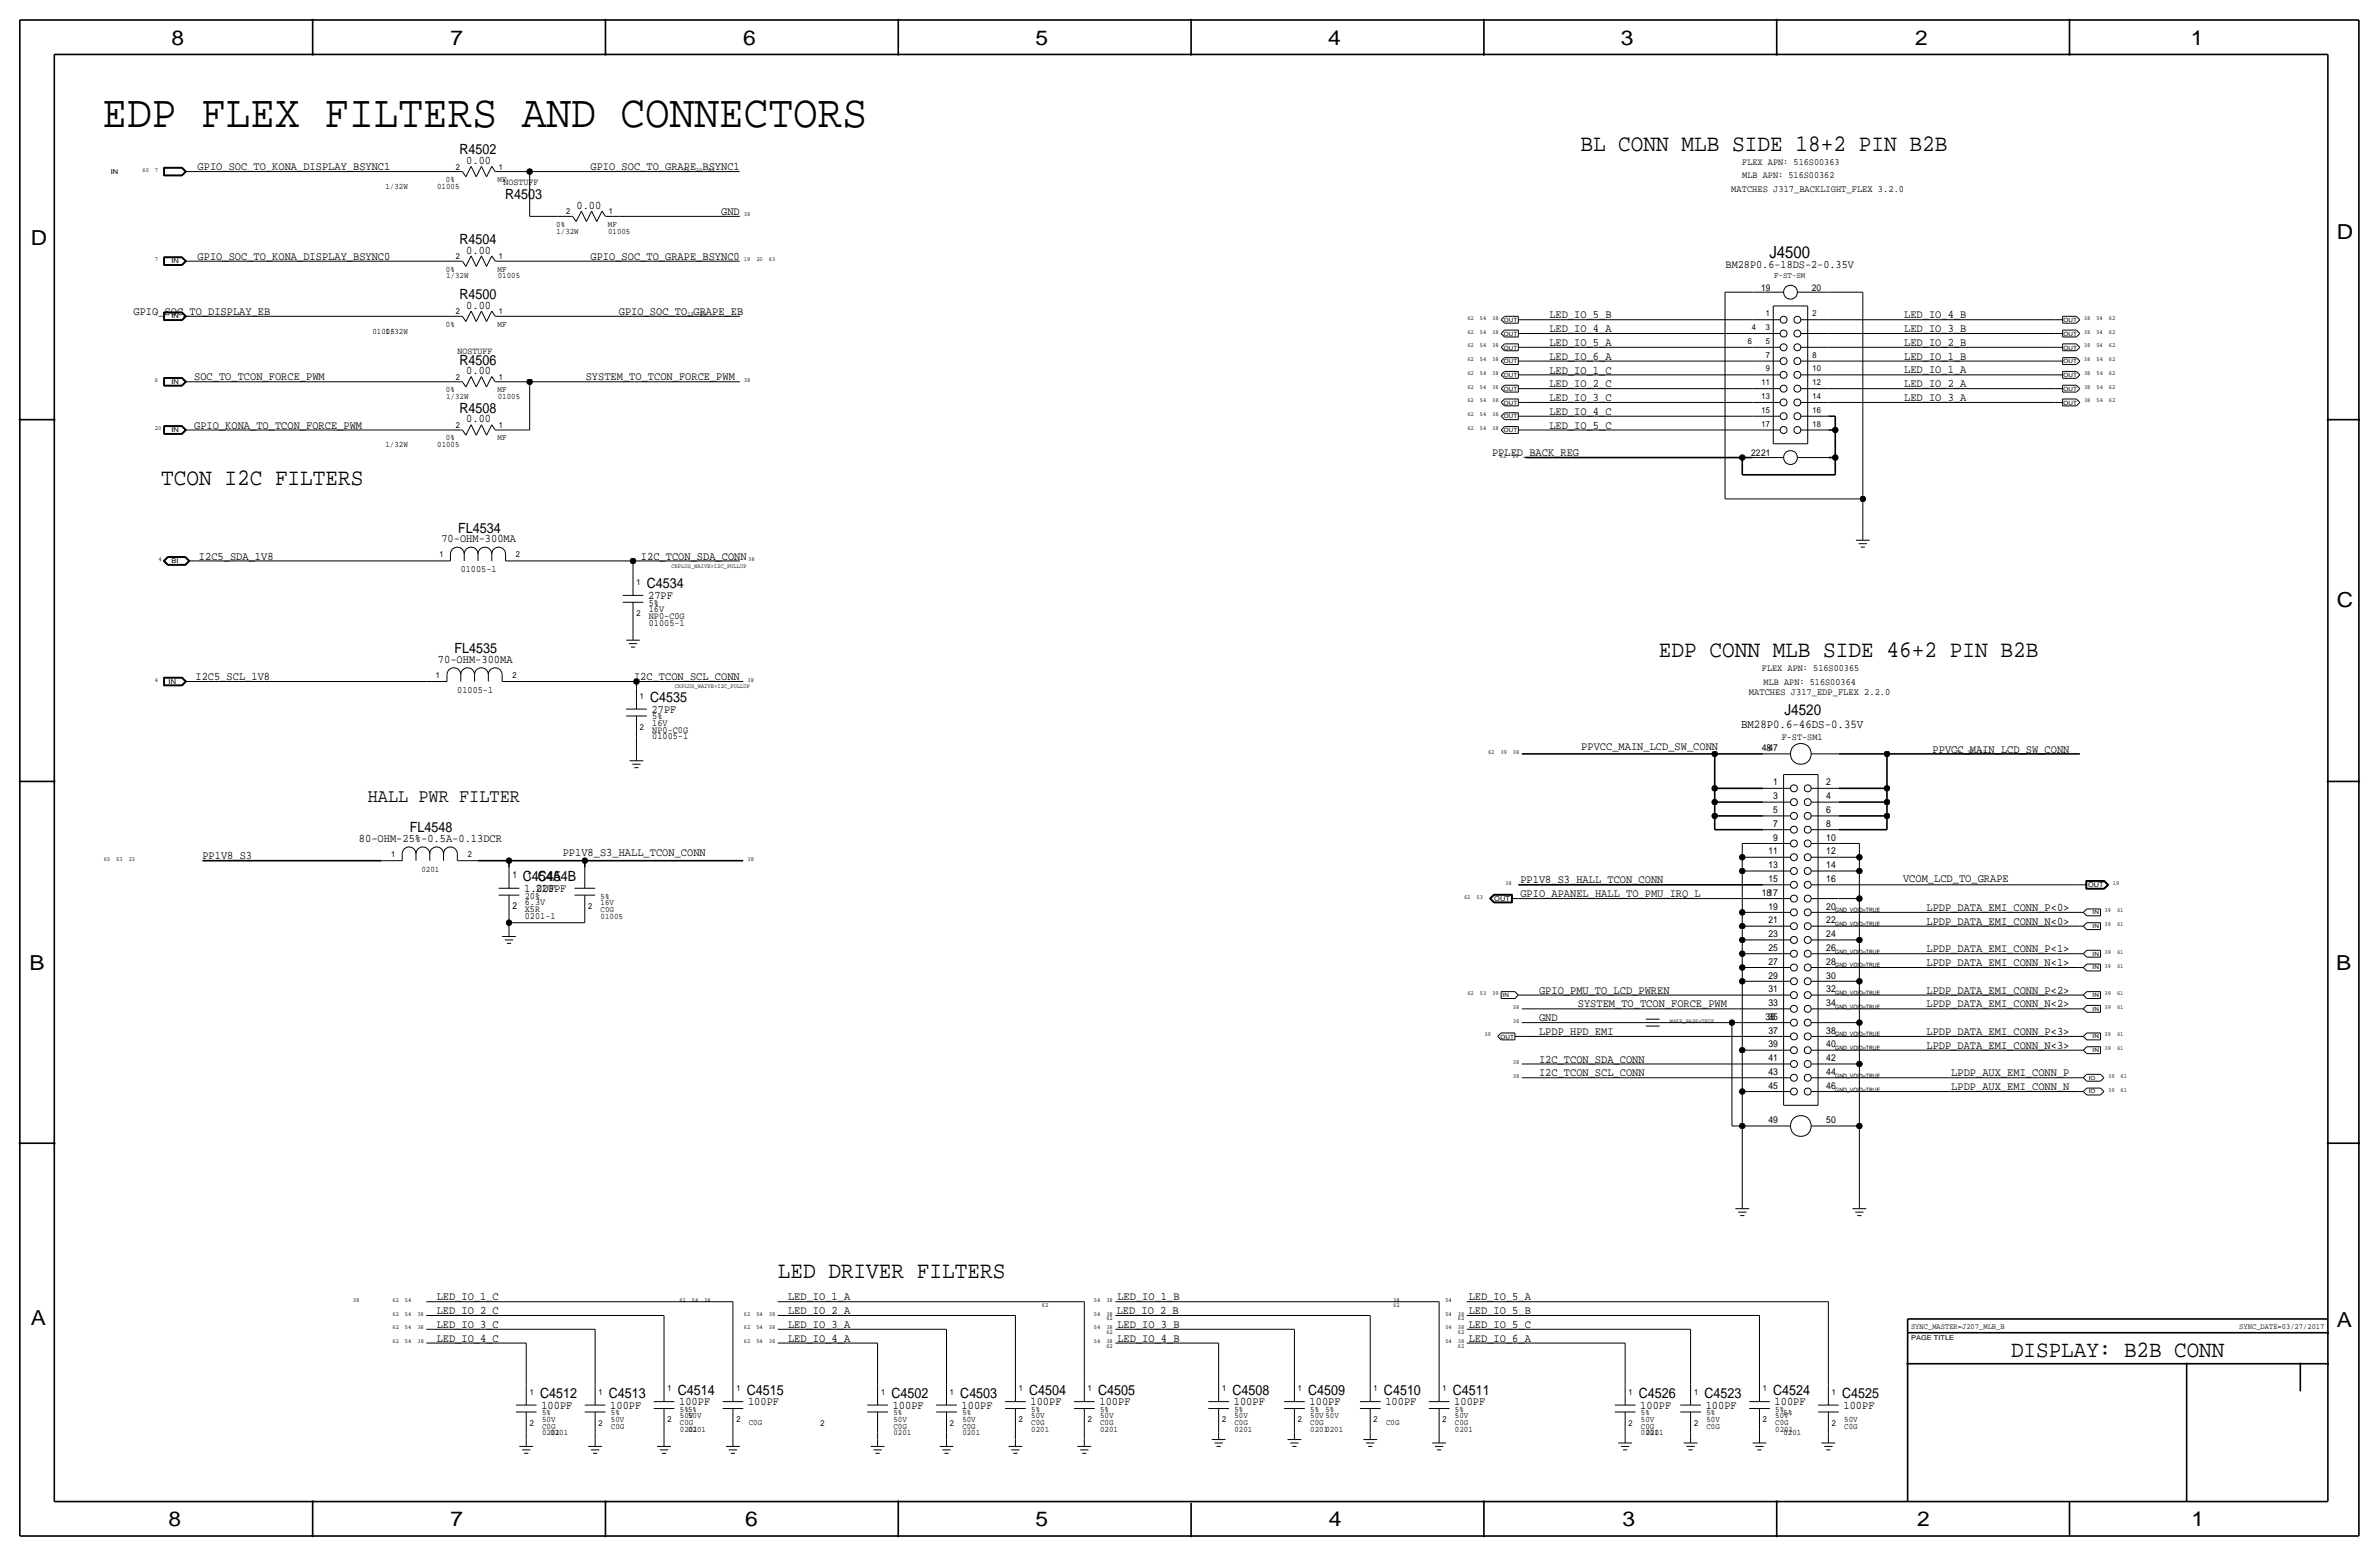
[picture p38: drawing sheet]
<svg xmlns="http://www.w3.org/2000/svg" width="877mm" height="574mm" viewBox="0 0 877 574" stroke-linecap="round" stroke-linejoin="round" font-family="sans-serif">
<defs><g id="words">
<text font-size="17" x="37.8" y="46.7">EDP FLEX FILTERS AND CONNECTORS</text>
<g font-size="8.7">
<text x="582.6" y="55.6">BL CONN MLB SIDE 18+2 PIN B2B</text>
<text x="59.4" y="178.8">TCON I2C FILTERS</text>
<text x="611.5" y="242.3">EDP CONN MLB SIDE 46+2 PIN B2B</text>
<text x="286.7" y="470.9">LED DRIVER FILTERS</text>
</g>
<text font-size="8.6" x="741.4" y="500.1">DISPLAY: B2B CONN</text>
<g font-size="7.6">
<text x="63.2" y="16.5">8</text>
<text x="166.1" y="16.5">7</text>
<text x="274" y="16.5">6</text>
<text x="381.7" y="16.5">5</text>
<text x="489.7" y="16.5">4</text>
<text x="597.6" y="16.5">3</text>
<text x="706.1" y="16.5">2</text>
<text x="807.7" y="16.5">1</text>
<text x="861.5" y="88.1">D</text>
<text x="11.4" y="90.4">D</text>
<text x="861.5" y="223.8">C</text>
<text x="10.8" y="357.6">B</text>
<text x="861.3" y="357.4">B</text>
<text x="11.3" y="488.4">A</text>
<text x="861.5" y="489.2">A</text>
<text x="62.2" y="562.6">8</text>
<text x="166" y="562.6">7</text>
<text x="274.8" y="562.6">6</text>
<text x="381.7" y="562.6">5</text>
<text x="489.9" y="562.6">4</text>
<text x="598.1" y="562.6">3</text>
<text x="706.8" y="562.6">2</text>
<text x="807.9" y="562.6">1</text>
</g>
<text font-size="7" x="135.6" y="295.7">HALL PWR FILTER</text>
<text font-size="6.2" x="652.4" y="95.2">J4500</text>
<text font-size="5.6" x="657.9" y="263.7">J4520</text>
<g font-size="5.2">
<text x="169.4" y="56.9">R4502</text>
<text x="186.2" y="73.4">R4503</text>
<text x="169.4" y="89.9">R4504</text>
<text x="169.4" y="110.2">R4500</text>
<text x="169.4" y="134.4">R4506</text>
<text x="169.4" y="152.1">R4508</text>
<text x="168.9" y="196.3">FL4534</text>
<text x="238.5" y="216.9">C4534</text>
<text x="167.6" y="240.8">FL4535</text>
<text x="239.7" y="258.8">C4535</text>
<text x="151.1" y="306.8">FL4548</text>
<text x="192.7" y="324.9">C454A</text>
<text x="198.3" y="324.9">C454B</text>
<text x="199.1" y="515.4">C4512</text>
<text x="224.5" y="515.4">C4513</text>
<text x="249.9" y="514.1">C4514</text>
<text x="275.3" y="514.1">C4515</text>
<text x="328.6" y="515.4">C4502</text>
<text x="354" y="515.4">C4503</text>
<text x="379.4" y="514.1">C4504</text>
<text x="404.8" y="514.1">C4505</text>
<text x="454.4" y="514.1">C4508</text>
<text x="482.3" y="514.1">C4509</text>
<text x="510.2" y="514.1">C4510</text>
<text x="535.6" y="514.1">C4511</text>
<text x="604.2" y="515.4">C4526</text>
<text x="628.3" y="515.4">C4523</text>
<text x="653.7" y="514.1">C4524</text>
<text x="679.1" y="515.4">C4525</text>
</g>
<text font-size="4.4" x="641.9" y="268.5">BM28P0.6-46DS-0.35V</text>
<g font-size="4.3">
<text x="72.8" y="62.7">GPIO_SOC_TO_KONA_DISPLAY_BSYNC1</text>
<text x="171.9" y="60.5">0.00</text>
<text x="217.7" y="62.7">GPIO_SOC_TO_GRAPE_BSYNC1</text>
<text x="212.5" y="77">0.00</text>
<text x="265.9" y="79.2">GND</text>
<text x="72.8" y="95.8">GPIO_SOC_TO_KONA_DISPLAY_BSYNC0</text>
<text x="171.9" y="93.5">0.00</text>
<text x="217.7" y="95.8">GPIO_SOC_TO_GRAPE_BSYNC0</text>
<text x="171.9" y="113.8">0.00</text>
<text x="49.2" y="116.1">GPIO_SOC_TO_DISPLAY_EB</text>
<text x="228.2" y="116.1">GPIO_SOC_TO_GRAPE_EB</text>
<text x="571.2" y="117.4">LED_IO_5_B</text>
<text x="702" y="117.4">LED_IO_4_B</text>
<text x="571.2" y="122.4">LED_IO_4_A</text>
<text x="702" y="122.4">LED_IO_3_B</text>
<text x="571.2" y="127.5">LED_IO_5_A</text>
<text x="702" y="127.5">LED_IO_2_B</text>
<text x="171.9" y="137.9">0.00</text>
<text x="571.2" y="132.6">LED_IO_6_A</text>
<text x="571.2" y="137.7">LED_IO_1_C</text>
<text x="702" y="137.7">LED_IO_1_A</text>
<text x="702" y="132.6">LED_IO_1_B</text>
<text x="71.6" y="140.2">SOC_TO_TCON_FORCE_PWM</text>
<text x="215.9" y="140.2">SYSTEM_TO_TCON_FORCE_PWM</text>
<text x="571.2" y="142.8">LED_IO_2_C</text>
<text x="702" y="142.8">LED_IO_2_A</text>
<text x="571.2" y="147.8">LED_IO_3_C</text>
<text x="702" y="147.8">LED_IO_3_A</text>
<text x="171.9" y="155.7">0.00</text>
<text x="571.2" y="152.9">LED_IO_4_C</text>
<text x="71.6" y="158">GPIO_KONA_TO_TCON_FORCE_PWM</text>
<text x="571.2" y="158">LED_IO_5_C</text>
<text x="550.1" y="168.2">PPLED_BACK_REG</text>
<text x="162.7" y="199.9">70-OHM-300MA</text>
<text x="73.4" y="206.2">I2C5_SDA_1V8</text>
<text x="236.3" y="206.3">I2C_TCON_SDA_CONN</text>
<text x="239" y="220.7">27PF</text>
<text x="161.4" y="244.3">70-OHM-300MA</text>
<text x="72.1" y="250.7">I2C5_SCL_1V8</text>
<text x="233.8" y="250.7">I2C_TCON_SCL_CONN</text>
<text x="240.2" y="262.6">27PF</text>
<text x="583" y="276.4">PPVCC_MAIN_LCD_SW_CONN</text>
<text x="712.5" y="277.4">PPVCC_MAIN_LCD_SW_CONN</text>
<text x="132.3" y="310.4">80-OHM-25%-0.5A-0.13DCR</text>
<text x="74.6" y="316.7">PP1V8_S3</text>
<text x="207.5" y="315.5">PP1V8_S3_HALL_TCON_CONN</text>
<text x="193.2" y="328.7">1.0UF</text>
<text x="197.4" y="328.7">220PF</text>
<text x="560.5" y="325.6">PP1V8_S3_HALL_TCON_CONN</text>
<text x="701.6" y="325">VCOM_LCD_TO_GRAPE</text>
<text x="560.5" y="330.7">GPIO_APANEL_HALL_TO_PMU_IRQ_L</text>
<text x="710.2" y="335.8">LPDP_DATA_EMI_CONN_P&lt;0&gt;</text>
<text x="710.2" y="340.9">LPDP_DATA_EMI_CONN_N&lt;0&gt;</text>
<text x="710.2" y="351">LPDP_DATA_EMI_CONN_P&lt;1&gt;</text>
<text x="710.2" y="356.1">LPDP_DATA_EMI_CONN_N&lt;1&gt;</text>
<text x="567.4" y="366.3">GPIO_PMU_TO_LCD_PWREN</text>
<text x="581.7" y="371.4">SYSTEM_TO_TCON_FORCE_PWM</text>
<text x="710.2" y="371.4">LPDP_DATA_EMI_CONN_N&lt;2&gt;</text>
<text x="710.2" y="366.3">LPDP_DATA_EMI_CONN_P&lt;2&gt;</text>
<text x="567.4" y="376.4">GND</text>
<text x="567.4" y="381.5">LPDP_HPD_EMI</text>
<text x="710.2" y="381.5">LPDP_DATA_EMI_CONN_P&lt;3&gt;</text>
<text x="710.2" y="386.6">LPDP_DATA_EMI_CONN_N&lt;3&gt;</text>
<text x="567.4" y="391.7">I2C_TCON_SDA_CONN</text>
<text x="567.4" y="396.8">I2C_TCON_SCL_CONN</text>
<text x="719.4" y="401.8">LPDP_AUX_EMI_CONN_N</text>
<text x="719.4" y="396.8">LPDP_AUX_EMI_CONN_P</text>
<text x="161" y="479.3">LED_IO_1_C</text>
<text x="290.5" y="479.3">LED_IO_1_A</text>
<text x="411.9" y="479.3">LED_IO_1_B</text>
<text x="541.5" y="479.3">LED_IO_5_A</text>
<text x="161" y="484.4">LED_IO_2_C</text>
<text x="290.5" y="484.4">LED_IO_2_A</text>
<text x="411.7" y="484.4">LED_IO_2_B</text>
<text x="541.5" y="484.4">LED_IO_5_B</text>
<text x="161" y="489.5">LED_IO_3_C</text>
<text x="290.5" y="489.5">LED_IO_3_A</text>
<text x="411.9" y="489.5">LED_IO_3_B</text>
<text x="541.5" y="489.5">LED_IO_5_C</text>
<text x="161" y="494.5">LED_IO_4_C</text>
<text x="290.5" y="494.5">LED_IO_4_A</text>
<text x="411.9" y="494.5">LED_IO_4_B</text>
<text x="541.5" y="494.5">LED_IO_6_A</text>
<text x="199.6" y="519.2">100PF</text>
<text x="225" y="519.2">100PF</text>
<text x="250.4" y="517.9">100PF</text>
<text x="275.8" y="517.9">100PF</text>
<text x="329.1" y="519.2">100PF</text>
<text x="354.5" y="519.2">100PF</text>
<text x="379.9" y="517.9">100PF</text>
<text x="405.3" y="517.9">100PF</text>
<text x="454.9" y="517.9">100PF</text>
<text x="482.8" y="517.9">100PF</text>
<text x="510.7" y="517.9">100PF</text>
<text x="536.1" y="517.9">100PF</text>
<text x="604.7" y="519.2">100PF</text>
<text x="628.9" y="519.2">100PF</text>
<text x="654.3" y="517.9">100PF</text>
<text x="679.7" y="519.2">100PF</text>
</g>
<text font-size="4.2" x="636.2" y="98.8">BM28P0.6-18DS-2-0.35V</text>
<g font-size="3.6">
<text x="638.3" y="70.9">MATCHES J317_BACKLIGHT_FLEX 3.2.0</text>
<text x="644.8" y="256.3">MATCHES J317_EDP_FLEX 2.2.0</text>
</g>
<g font-size="3.5">
<text x="642.3" y="65.8">MLB APN: 516S00362</text>
<text x="642.3" y="60.7">FLEX APN: 516S00363</text>
<text x="185.6" y="68.3">NOSTUFF</text>
<text x="649.3" y="107.2">19</text>
<text x="668" y="107.2">20</text>
<text x="168.6" y="130.6">NOSTUFF</text>
<text x="645.6" y="168.1">2221</text>
<text x="169.9" y="210.8">01005-1</text>
<text x="239.2" y="223.3">5%</text>
<text x="239.2" y="225.6">16V</text>
<text x="239.2" y="230.6">01005-1</text>
<text x="239.2" y="228.1">NP0-C0G</text>
<text x="649.6" y="247.4">FLEX APN: 516S00365</text>
<text x="168.6" y="255.3">01005-1</text>
<text x="650.2" y="252.5">MLB APN: 516S00364</text>
<text x="240.5" y="267.5">16V</text>
<text x="240.5" y="265.2">5%</text>
<text x="240.5" y="272.5">01005-1</text>
<text x="240.5" y="270">NP0-C0G</text>
<text x="656.8" y="272.8">F-ST-SM1</text>
<text x="649.5" y="276.9">4847</text>
<text x="653.8" y="289.5">1</text>
<text x="673.3" y="289.5">2</text>
<text x="653.8" y="299.7">5</text>
<text x="653.8" y="294.6">3</text>
<text x="673.3" y="299.7">6</text>
<text x="673.3" y="294.6">4</text>
<text x="653.8" y="304.8">7</text>
<text x="673.3" y="304.8">8</text>
<text x="653.8" y="309.9">9</text>
<text x="673.3" y="309.9">10</text>
<text x="652" y="314.9">11</text>
<text x="673.3" y="314.9">12</text>
<text x="188.9" y="323.6">1</text>
<text x="652" y="320">13</text>
<text x="673.3" y="320">14</text>
<text x="652" y="325.1">15</text>
<text x="673.3" y="325.1">16</text>
<text x="188.9" y="335">2</text>
<text x="193.5" y="331.2">20%</text>
<text x="193.5" y="333.5">6.3V</text>
<text x="649.5" y="330.2">1817</text>
<text x="652" y="335.3">19</text>
<text x="673.3" y="335.3">20</text>
<text x="193.5" y="336">X5R</text>
<text x="193.5" y="338.6">0201-1</text>
<text x="652" y="340.3">21</text>
<text x="673.3" y="340.3">22</text>
<text x="652" y="345.4">23</text>
<text x="673.3" y="345.4">24</text>
<text x="652" y="350.5">25</text>
<text x="673.3" y="350.5">26</text>
<text x="652" y="355.6">27</text>
<text x="673.3" y="355.6">28</text>
<text x="652" y="365.8">31</text>
<text x="652" y="360.7">29</text>
<text x="673.3" y="365.8">32</text>
<text x="673.3" y="360.7">30</text>
<text x="652" y="370.8">33</text>
<text x="673.3" y="370.8">34</text>
<text x="650.9" y="375.9">36</text>
<text x="652" y="375.9">35</text>
<text x="652" y="381">37</text>
<text x="673.3" y="381">38</text>
<text x="652" y="386.1">39</text>
<text x="673.3" y="386.1">40</text>
<text x="652" y="391.2">41</text>
<text x="673.3" y="391.2">42</text>
<text x="652" y="401.3">45</text>
<text x="652" y="396.2">43</text>
<text x="673.3" y="401.3">46</text>
<text x="673.3" y="396.2">44</text>
<text x="652" y="414">49</text>
<text x="673.3" y="414">50</text>
</g>
<g font-size="3.1">
<text x="168.1" y="62.5">2</text>
<text x="183.8" y="62.5">1</text>
<text x="142.1" y="69.6">1/32W</text>
<text x="161.2" y="69.6">01005</text>
<text x="164.4" y="67.1">0%</text>
<text x="183.5" y="67.1">MF</text>
<text x="205.1" y="83.6">0%</text>
<text x="208.7" y="79">2</text>
<text x="224.1" y="83.6">MF</text>
<text x="224.5" y="79">1</text>
<text x="205.1" y="86.1">1/32W</text>
<text x="224.2" y="86.1">01005</text>
<text x="168.1" y="95.5">2</text>
<text x="183.8" y="95.5">1</text>
<text x="164.4" y="100.1">0%</text>
<text x="183.5" y="100.1">MF</text>
<text x="164.5" y="102.6">1/32W</text>
<text x="183.5" y="102.6">01005</text>
<text x="654.1" y="102.4">F-ST-SM</text>
<text x="168.1" y="115.8">2</text>
<text x="183.8" y="115.8">1</text>
<text x="650.9" y="116.6">1</text>
<text x="668.2" y="116.6">2</text>
<text x="137.3" y="122.9">01005</text>
<text x="142.1" y="122.9">1/32W</text>
<text x="164.4" y="120.4">0%</text>
<text x="183.5" y="120.4">MF</text>
<text x="645.8" y="121.7">4</text>
<text x="650.9" y="121.7">3</text>
<text x="644.4" y="126.7">6</text>
<text x="650.9" y="131.8">7</text>
<text x="650.9" y="126.7">5</text>
<text x="668.2" y="131.8">8</text>
<text x="650.9" y="136.9">9</text>
<text x="668.2" y="136.9">10</text>
<text x="168.1" y="140">2</text>
<text x="183.8" y="140">1</text>
<text x="649.4" y="142">11</text>
<text x="668.2" y="142">12</text>
<text x="164.4" y="144.5">0%</text>
<text x="164.5" y="147.1">1/32W</text>
<text x="183.5" y="144.5">MF</text>
<text x="183.5" y="147.1">01005</text>
<text x="649.4" y="147.1">13</text>
<text x="668.2" y="147.1">14</text>
<text x="649.4" y="152.1">15</text>
<text x="668.2" y="152.1">16</text>
<text x="168.1" y="157.7">2</text>
<text x="183.8" y="157.7">1</text>
<text x="649.4" y="157.2">17</text>
<text x="668.2" y="157.2">18</text>
<text x="142.1" y="164.8">1/32W</text>
<text x="161.2" y="164.8">01005</text>
<text x="164.4" y="162.3">0%</text>
<text x="183.5" y="162.3">MF</text>
<text x="162" y="205.5">1</text>
<text x="190.2" y="205.5">2</text>
<text x="234.6" y="215.6">1</text>
<text x="234.6" y="227.1">2</text>
<text x="160.7" y="249.9">1</text>
<text x="188.9" y="249.9">2</text>
<text x="235.9" y="257.6">1</text>
<text x="235.9" y="269">2</text>
<text x="144.2" y="316">1</text>
<text x="172.4" y="316">2</text>
<text x="155.4" y="321.3">0201</text>
<text x="194.5" y="323.6">1</text>
<text x="216.9" y="335">2</text>
<text x="221.4" y="333.5">16V</text>
<text x="221.4" y="331.2">5%</text>
<text x="221.4" y="338.6">01005</text>
<text x="221.4" y="336">C0G</text>
<text x="195.3" y="514.1">1</text>
<text x="220.7" y="514.1">1</text>
<text x="246.1" y="512.8">1</text>
<text x="271.5" y="512.8">1</text>
<text x="324.8" y="514.1">1</text>
<text x="350.2" y="514.1">1</text>
<text x="375.6" y="512.8">1</text>
<text x="401" y="512.8">1</text>
<text x="450.5" y="512.8">1</text>
<text x="478.5" y="512.8">1</text>
<text x="506.4" y="512.8">1</text>
<text x="531.8" y="512.8">1</text>
<text x="600.4" y="514.1">1</text>
<text x="624.5" y="514.1">1</text>
<text x="649.9" y="512.8">1</text>
<text x="675.3" y="514.1">1</text>
<text x="199.8" y="521.7">5%</text>
<text x="225.2" y="521.7">5%</text>
<text x="250.6" y="520.4">5%5%</text>
<text x="329.4" y="521.7">5%</text>
<text x="354.8" y="521.7">5%</text>
<text x="380.2" y="520.4">5%</text>
<text x="405.6" y="520.4">5%</text>
<text x="455.1" y="520.4">5%</text>
<text x="483.1" y="520.4">5%</text>
<text x="488.6" y="520.4">5%</text>
<text x="536.4" y="520.4">5%</text>
<text x="605" y="521.7">5%</text>
<text x="629.1" y="521.7">5%</text>
<text x="654.5" y="520.4">5%</text>
<text x="657.6" y="521.7">5%</text>
<text x="195.3" y="525.5">2</text>
<text x="199.8" y="524">50V</text>
<text x="199.8" y="526.5">C0G</text>
<text x="220.7" y="525.5">2</text>
<text x="225.2" y="524">50V</text>
<text x="225.2" y="526.5">C0G</text>
<text x="246.1" y="524.3">2</text>
<text x="250.6" y="522.7">50V</text>
<text x="250.6" y="527.8">0201</text>
<text x="250.6" y="525.3">C0G</text>
<text x="253.7" y="527.8">0201</text>
<text x="253.7" y="522.7">50V</text>
<text x="271.5" y="524.3">2</text>
<text x="276" y="525.3">C0G</text>
<text x="302.4" y="525.5">2</text>
<text x="329.4" y="524">50V</text>
<text x="329.4" y="526.5">C0G</text>
<text x="350.2" y="525.5">2</text>
<text x="354.8" y="524">50V</text>
<text x="354.8" y="526.5">C0G</text>
<text x="375.6" y="524.3">2</text>
<text x="380.2" y="522.7">50V</text>
<text x="380.2" y="527.8">0201</text>
<text x="380.2" y="525.3">C0G</text>
<text x="401" y="524.3">2</text>
<text x="405.6" y="522.7">50V</text>
<text x="405.6" y="527.8">0201</text>
<text x="405.6" y="525.3">C0G</text>
<text x="450.5" y="524.3">2</text>
<text x="455.1" y="522.7">50V</text>
<text x="455.1" y="527.8">0201</text>
<text x="455.1" y="525.3">C0G</text>
<text x="478.5" y="524.3">2</text>
<text x="483.1" y="522.7">50V 50V</text>
<text x="483.1" y="527.8">02010201</text>
<text x="483.1" y="525.3">C0G</text>
<text x="506.4" y="524.3">2</text>
<text x="511" y="525.3">C0G</text>
<text x="531.8" y="524.3">2</text>
<text x="536.4" y="522.7">50V</text>
<text x="536.4" y="527.8">0201</text>
<text x="536.4" y="525.3">C0G</text>
<text x="600.4" y="525.5">2</text>
<text x="605" y="524">50V</text>
<text x="605" y="526.5">C0G</text>
<text x="624.5" y="525.5">2</text>
<text x="629.1" y="524">50V</text>
<text x="629.1" y="526.5">C0G</text>
<text x="649.9" y="524.3">2</text>
<text x="654.5" y="522.7">50V</text>
<text x="654.5" y="527.8">0201</text>
<text x="654.5" y="525.3">C0G</text>
<text x="675.3" y="525.5">2</text>
<text x="679.9" y="524">50V</text>
<text x="679.9" y="526.5">C0G</text>
<text x="199.8" y="529.1">0201</text>
<text x="202.9" y="529.1">0201</text>
<text x="329.4" y="529.1">0201</text>
<text x="354.8" y="529.1">0201</text>
<text x="605" y="529.1">0201</text>
<text x="606.7" y="529.1">0201</text>
<text x="657.5" y="529.1">0201</text>
</g>
<g font-size="2.9">
<text x="704.5" y="490">SYNC_MASTER=J207_MLB_B</text>
<text x="825.6" y="490">SYNC_DATE=03/27/2017</text>
</g>
<g font-size="2.5">
<text x="40.9" y="64">IN</text>
<text x="63.2" y="97">IN</text>
<text x="63.2" y="117.3">IN</text>
<text x="63.2" y="141.5">IN</text>
<text x="63.2" y="159.3">IN</text>
<text x="63.2" y="207.5">BI</text>
<text x="62.2" y="252">IN</text>
<text x="769.8" y="326.9">OUT</text>
<text x="550.9" y="332">OUT</text>
<text x="704.5" y="493.8">PAGE TITLE</text>
</g>
<g font-size="2.3">
<text x="52.5" y="63.2">60</text>
<text x="57.1" y="63.2">7</text>
<text x="251.9" y="63.3">19</text>
<text x="256.5" y="63.3">20</text>
<text x="261.1" y="63.3">63</text>
<text x="274.3" y="79.8">38</text>
<text x="57.1" y="96.3">7</text>
<text x="274.3" y="96.3">19</text>
<text x="278.8" y="96.3">20</text>
<text x="283.4" y="96.3">63</text>
<text x="57.1" y="116.6">7</text>
<text x="253.4" y="116.6">19</text>
<text x="258" y="116.6">20</text>
<text x="541" y="117.9">62</text>
<text x="545.5" y="117.9">54</text>
<text x="550.1" y="117.9">38</text>
<text x="768.3" y="117.9">38</text>
<text x="772.9" y="117.9">54</text>
<text x="777.4" y="117.9">62</text>
<text x="541" y="122.9">62</text>
<text x="545.5" y="122.9">54</text>
<text x="550.1" y="122.9">38</text>
<text x="768.3" y="122.9">38</text>
<text x="772.9" y="122.9">54</text>
<text x="777.4" y="122.9">62</text>
<text x="541" y="128">62</text>
<text x="545.5" y="128">54</text>
<text x="550.1" y="128">38</text>
<text x="768.3" y="128">38</text>
<text x="772.9" y="128">54</text>
<text x="777.4" y="128">62</text>
<text x="541" y="133.1">62</text>
<text x="545.5" y="133.1">54</text>
<text x="550.1" y="133.1">38</text>
<text x="768.3" y="133.1">38</text>
<text x="772.9" y="133.1">54</text>
<text x="777.4" y="133.1">62</text>
<text x="57.1" y="140.7">6</text>
<text x="274.3" y="140.7">38</text>
<text x="541" y="138.2">62</text>
<text x="541" y="143.3">62</text>
<text x="545.5" y="138.2">54</text>
<text x="545.5" y="143.3">54</text>
<text x="550.1" y="138.2">38</text>
<text x="550.1" y="143.3">38</text>
<text x="768.3" y="138.2">38</text>
<text x="768.3" y="143.3">38</text>
<text x="772.9" y="138.2">54</text>
<text x="772.9" y="143.3">54</text>
<text x="777.5" y="138.2">62</text>
<text x="777.5" y="143.3">62</text>
<text x="541" y="148.3">62</text>
<text x="545.5" y="148.3">54</text>
<text x="550.1" y="148.3">38</text>
<text x="768.3" y="148.3">38</text>
<text x="772.9" y="148.3">54</text>
<text x="777.5" y="148.3">62</text>
<text x="541" y="153.4">62</text>
<text x="545.5" y="153.4">54</text>
<text x="550.1" y="153.4">38</text>
<text x="57.1" y="158.5">20</text>
<text x="541" y="158.5">62</text>
<text x="545.6" y="158.5">54</text>
<text x="550.1" y="158.5">38</text>
<text x="552.9" y="168.7">62</text>
<text x="557.5" y="168.7">39</text>
<text x="58.5" y="206.8">4</text>
<text x="247.5" y="209.3">CKPLUS_WAIVE=I2C_PULLUP</text>
<text x="275.8" y="206.8">38</text>
<text x="57.1" y="251.2">4</text>
<text x="275.5" y="251.2">38</text>
<text x="248.8" y="253.7">CKPLUS_WAIVE=I2C_PULLUP</text>
<text x="548.6" y="277.9">62</text>
<text x="553.2" y="277.9">39</text>
<text x="557.7" y="277.9">38</text>
<text x="720.7" y="277.9">38</text>
<text x="725.3" y="277.9">39</text>
<text x="729.8" y="277.9">62</text>
<text x="38.3" y="317.2">65</text>
<text x="42.9" y="317.2">53</text>
<text x="47.4" y="317.2">23</text>
<text x="275.6" y="317.2">38</text>
<text x="554.9" y="326.1">38</text>
<text x="778.9" y="326.1">19</text>
<text x="539.7" y="331.2">62</text>
<text x="544.3" y="331.2">53</text>
<text x="775.9" y="336.3">39</text>
<text x="775.9" y="341.4">39</text>
<text x="780.5" y="336.3">61</text>
<text x="780.5" y="341.4">61</text>
<text x="775.9" y="351.5">39</text>
<text x="780.5" y="351.5">61</text>
<text x="775.9" y="356.6">39</text>
<text x="780.5" y="356.6">61</text>
<text x="541" y="366.8">62</text>
<text x="545.5" y="366.8">53</text>
<text x="550.1" y="366.8">39</text>
<text x="557.7" y="371.9">38</text>
<text x="775.9" y="371.9">39</text>
<text x="775.9" y="366.8">39</text>
<text x="780.5" y="371.9">61</text>
<text x="780.5" y="366.8">61</text>
<text x="557.7" y="376.9">38</text>
<text x="547.3" y="382">39</text>
<text x="775.9" y="382">39</text>
<text x="780.5" y="382">61</text>
<text x="775.9" y="387.1">39</text>
<text x="780.5" y="387.1">61</text>
<text x="557.7" y="392.2">38</text>
<text x="557.7" y="397.3">38</text>
<text x="777.2" y="397.3">39</text>
<text x="781.8" y="397.3">61</text>
<text x="777.2" y="402.3">39</text>
<text x="781.8" y="402.3">61</text>
<text x="130.1" y="479.8">38</text>
<text x="144.7" y="479.8">62</text>
<text x="149.3" y="479.8">54</text>
<text x="250.5" y="479.8">62</text>
<text x="255" y="479.8">54</text>
<text x="259.6" y="479.8">38</text>
<text x="403.3" y="479.8">54</text>
<text x="407.9" y="479.8">38</text>
<text x="513.6" y="479.8">38</text>
<text x="532.9" y="479.8">54</text>
<text x="144.7" y="484.9">62</text>
<text x="149.3" y="484.9">54</text>
<text x="153.9" y="484.9">38</text>
<text x="274.3" y="484.9">62</text>
<text x="278.8" y="484.9">54</text>
<text x="283.4" y="484.9">38</text>
<text x="384.1" y="481.6">62</text>
<text x="403.3" y="484.9">54</text>
<text x="407.9" y="484.9">38</text>
<text x="513.6" y="481.6">62</text>
<text x="532.9" y="484.9">54</text>
<text x="537.4" y="484.9">38</text>
<text x="144.7" y="490">62</text>
<text x="149.3" y="490">54</text>
<text x="153.9" y="490">38</text>
<text x="274.3" y="490">62</text>
<text x="278.9" y="490">54</text>
<text x="283.4" y="490">38</text>
<text x="403.3" y="490">54</text>
<text x="407.9" y="486.7">62</text>
<text x="407.9" y="491.8">62</text>
<text x="407.9" y="490">38</text>
<text x="532.9" y="490">54</text>
<text x="537.4" y="486.7">62</text>
<text x="537.4" y="491.8">62</text>
<text x="537.4" y="490">38</text>
<text x="144.7" y="495">62</text>
<text x="149.3" y="495">54</text>
<text x="153.9" y="495">38</text>
<text x="274.3" y="495">62</text>
<text x="278.9" y="495">54</text>
<text x="283.4" y="495">38</text>
<text x="403.3" y="495">54</text>
<text x="407.9" y="496.9">62</text>
<text x="407.9" y="495">38</text>
<text x="532.9" y="495">54</text>
<text x="537.4" y="496.9">62</text>
<text x="537.4" y="495">38</text>
</g>
<g font-size="2.2">
<text x="676.6" y="341.4">GND_VOID=TRUE</text>
<text x="676.6" y="336.3">GND_VOID=TRUE</text>
<text x="676.6" y="351.5">GND_VOID=TRUE</text>
<text x="676.6" y="356.6">GND_VOID=TRUE</text>
<text x="676.6" y="366.8">GND_VOID=TRUE</text>
<text x="676.6" y="371.9">GND_VOID=TRUE</text>
<text x="615.6" y="376.9">MAKE_BASE=TRUE</text>
<text x="676.6" y="382">GND_VOID=TRUE</text>
<text x="676.6" y="387.1">GND_VOID=TRUE</text>
<text x="676.6" y="397.3">GND_VOID=TRUE</text>
<text x="676.6" y="402.3">GND_VOID=TRUE</text>
</g>
<g font-size="2.1">
<text x="554.5" y="118.7">OUT</text>
<text x="760.8" y="118.7">OUT</text>
<text x="554.5" y="123.7">OUT</text>
<text x="760.8" y="123.7">OUT</text>
<text x="554.5" y="128.8">OUT</text>
<text x="760.8" y="128.8">OUT</text>
<text x="554.5" y="133.9">OUT</text>
<text x="760.8" y="133.9">OUT</text>
<text x="554.5" y="139">OUT</text>
<text x="760.8" y="139">OUT</text>
<text x="554.5" y="149.1">OUT</text>
<text x="554.5" y="144.1">OUT</text>
<text x="760.8" y="144.1">OUT</text>
<text x="760.8" y="149.1">OUT</text>
<text x="554.5" y="154.2">OUT</text>
<text x="554.5" y="159.3">OUT</text>
<text x="771.5" y="337">IN</text>
<text x="771.5" y="342.1">IN</text>
<text x="771.5" y="352.2">IN</text>
<text x="771.5" y="357.3">IN</text>
<text x="554" y="367.5">IN</text>
<text x="771.5" y="367.5">IN</text>
<text x="771.5" y="372.6">IN</text>
<text x="553.2" y="382.8">OUT</text>
<text x="771.5" y="382.7">IN</text>
<text x="771.5" y="387.8">IN</text>
<text x="770.1" y="398">IO</text>
<text x="770.1" y="403">IO</text>
</g>
</g></defs>
<g fill="none" stroke="#000" stroke-width=".6" stroke-linecap="butt">
<path d="M7.3 7.4v558.8zM7.3 7.4h862.3zM115.3 7.4v12.7zM223.2 7.4v12.7zM331.2 7.4v12.7zM439.1 7.4v12.7zM547.1 7.4v12.7zM655 7.4v12.7zM763 7.4v12.7zM869.6 7.4v558.8zM20 20.1v533.4zM20 20.1h838.2z"/>
<path d="M858.2 20.1v533.4zM7.3 154.7h12.7zM674.1 158.5h2.5zM674.1 153.4h2.5zM676.6 158.5v10.2zM676.6 153.4v5.1zM858.2 154.7h11.4zM562.3 168.7h80zM642.3 168.7v6.3zM642.3 175h34.3zM642.3 168.7h3.8zM674.1 168.7h2.5z"/>
<path d="M676.6 168.7v6.3zM561 277.9h71.2zM632.2 277.9h17.7zM632.2 277.9v12.7zM677.9 277.9h17.8zM695.7 277.9h71.1zM695.7 277.9v12.7zM7.3 288h12.7zM632.2 290.6h17.7zM632.2 290.6v5.1zM632.2 295.7h17.7zM632.2 295.7v5z"/>
<path d="M677.9 290.6h17.8zM677.9 295.7h17.8zM695.7 290.6v5.1zM695.7 295.7v5zM858.2 288h11.4zM74.6 317.2h66.1zM176.2 317.2h11.5zM187.7 317.2h27.9zM187.7 317.2v2.6zM215.6 317.2v2.6zM215.6 317.2h58.4zM632.2 300.7h17.7z"/>
<path d="M632.2 300.7v5.1zM632.2 305.8h17.7zM677.9 300.7h17.8zM677.9 305.8h17.8zM695.7 300.7v5.1zM559.8 326.1h90.1zM7.3 421.4h12.7zM858.2 421.4h11.4zM703.3 491.2h154.9zM703.3 486.2h154.9zM703.3 486.2v5zM703.3 491.2v62.3z"/>
<path d="M703.3 502.7h154.9zM806.1 502.7v50.8zM848.1 502.7v10.1zM20 553.5h838.2zM115.3 553.5v12.7zM223.2 553.5v12.7zM331.2 553.5v12.7zM439.1 554v12.2zM547.1 553.5v12.7zM655 553.5v12.7zM763 553.5v12.7zM7.3 566.2h862.3z"/>
</g>
<g fill="none" stroke="#000" stroke-width=".37">
<path d="M60.4 61.7h6.8zM60.4 61.7v3.1zM60.4 64.8h6.8zM60.5 61.8h6.6zM60.5 61.8v2.9zM60.5 64.7h6.6zM60.6 61.9v2.7zM60.6 64.6h6.5zM60.6 61.9h6.5zM60.7 62h6.3zM60.7 62v2.5zM60.7 64.5h6.3z"/>
<path d="M67 62l1.3 1.2zM67 64.5l1.3-1.3zM67.1 64.6l1.3-1.4zM67.1 61.9l1.3 1.3zM67.1 61.8l1.5 1.4zM67.1 64.7l1.5-1.5zM67.2 64.8l1.5-1.6zM67.2 61.7l1.5 1.5zM68.3 63.2h2.5zM70.8 63.2h94zM164.8 63.2h5.7zM170.5 63.2l1.3 2z"/>
<path d="M173.7 61.3l-1.9 3.9zM173.7 61.3l1.9 3.9zM177.5 61.3l-1.9 3.9zM177.5 61.3l1.9 3.9zM181.3 61.3l-1.9 3.9zM181.3 61.3l1.3 1.9zM182.6 63.2h5.1zM187.7 63.2h7.6zM195.3 63.2h77.4zM195.3 63.2v16.6zM195.3 79.8h10.1zM205.4 79.8h5.7z"/>
<path d="M211.1 79.8l1.3 1.9zM214.3 77.8l-1.9 3.9zM214.3 77.8l1.9 3.9zM218.1 77.8l-1.9 3.9zM218.1 77.8l1.9 3.9zM221.9 77.8l-1.9 3.9zM221.9 77.8l1.3 2zM223.2 79.8h5.1zM228.3 79.8h44.4zM60.4 94.7h6.8zM60.4 94.7v3.1zM60.4 97.8h6.8z"/>
<path d="M60.5 94.8h6.6zM60.5 94.8v2.9zM60.5 97.7h6.6zM60.6 94.9v2.7zM60.6 97.6h6.5zM60.6 94.9h6.5zM60.7 95h6.3zM60.7 95v2.5zM60.7 97.5h6.3zM67 95l1.3 1.3zM67 97.5l1.3-1.2zM67.1 97.6l1.3-1.3z"/>
<path d="M67.1 94.9l1.3 1.4zM67.1 94.8l1.5 1.5zM67.1 97.7l1.5-1.4zM67.2 97.8l1.5-1.5zM67.2 94.7l1.5 1.6zM68.3 96.3h2.5zM70.8 96.3h94zM164.8 96.3h5.7zM170.5 96.3l1.3 1.9zM173.7 94.3l-1.9 3.9zM173.7 94.3l1.9 3.9zM177.5 94.3l-1.9 3.9z"/>
<path d="M177.5 94.3l1.9 3.9zM181.3 94.3l-1.9 3.9zM181.3 94.3l1.3 2zM182.6 96.3h5.1zM187.7 96.3h85zM60.4 115h6.8zM60.4 115v3.2zM60.4 118.2h6.8zM60.5 115.1h6.6zM60.5 115.1v3zM60.5 118.1h6.6zM60.6 115.2v2.8z"/>
<path d="M60.6 118h6.5zM60.6 115.2h6.5zM60.7 115.3h6.3zM60.7 115.3v2.6zM60.7 117.9h6.3zM67 115.3l1.3 1.3zM67 117.9l1.3-1.3zM67.1 118l1.3-1.4zM67.1 115.2l1.3 1.4zM67.1 115.1l1.5 1.5zM67.1 118.1l1.5-1.5zM67.2 118.2l1.5-1.6z"/>
<path d="M67.2 115l1.5 1.6zM68.3 116.6h2.5zM70.8 116.6h94zM164.8 116.6h5.7zM170.5 116.6l1.3 1.9zM173.7 114.7l-1.9 3.8zM173.7 114.7l1.9 3.8zM177.5 114.7l-1.9 3.8zM177.5 114.7l1.9 3.8zM181.3 114.7l-1.9 3.8zM181.3 114.7l1.3 1.9zM182.6 116.6h5.1z"/>
<path d="M187.7 116.6h85zM553.4 117.9l1.3 1.2zM554.7 116.6l-1.3 1.3zM554.7 116.6h5.1zM554.7 119.1h5.1zM559.8 117.9h2.5zM559.8 116.6v2.5zM562.3 117.9h83.8zM636 107.7v76.2zM636 107.7h10.1zM646.1 107.7h11.5zM646.1 117.9h10.2z"/>
<path d="M653.7 112.8v50.8zM653.7 112.8h12.7zM662.6 107.7h11.5zM663.9 117.9h10.2zM666.4 112.8v50.8zM674.1 107.7h12.7zM674.1 117.9h83.8zM686.8 107.7v76.2zM757.9 117.9h2.5zM760.4 116.6h5.1zM760.4 119.1h5.1zM760.4 116.6v2.5z"/>
<path d="M765.5 116.6l1.3 1.3zM766.8 117.9l-1.3 1.2zM60.4 139.1h6.8zM60.4 139.1v3.2zM60.5 139.2h6.6zM60.5 139.2v3zM60.6 139.3v2.8zM60.6 139.3h6.5zM60.7 139.4h6.3zM60.7 139.4v2.6zM67 139.4l1.3 1.3zM67.1 139.3l1.3 1.4z"/>
<path d="M67.1 139.2l1.5 1.5zM67.2 139.1l1.5 1.6zM173.7 138.8l-1.9 3.8zM173.7 138.8l1.9 3.8zM177.5 138.8l-1.9 3.8zM177.5 138.8l1.9 3.8zM181.3 138.8l-1.9 3.8zM181.3 138.8l1.3 1.9zM553.4 128l1.3-1.3zM553.4 128l1.3 1.3zM553.4 122.9l1.3 1.3zM553.4 133.1l1.3 1.3z"/>
<path d="M553.4 138.2l1.3 1.2zM554.7 121.7l-1.3 1.2zM554.7 131.8l-1.3 1.3zM554.7 136.9l-1.3 1.3zM554.7 126.7h5.1zM554.7 129.3h5.1zM554.7 121.7h5.1zM554.7 124.2h5.1zM554.7 131.8h5.1zM554.7 134.4h5.1zM554.7 136.9h5.1zM554.7 139.4h5.1z"/>
<path d="M559.8 128h2.5zM559.8 126.7v2.6zM559.8 122.9h2.5zM559.8 121.7v2.5zM559.8 133.1h2.5zM559.8 131.8v2.6zM559.8 138.2h2.5zM559.8 136.9v2.5zM562.3 122.9h83.8zM562.3 128h83.8zM562.3 138.2h83.8zM562.3 133.1h83.8z"/>
<path d="M646.1 138.2h10.2zM646.1 133.1h10.2zM646.1 128h10.2zM646.1 122.9h10.2zM663.9 128h10.2zM663.9 122.9h10.2zM663.9 133.1h10.2zM663.9 138.2h10.2zM674.1 122.9h83.8zM674.1 128h83.8zM674.1 133.1h83.8zM674.1 138.2h83.8z"/>
<path d="M757.9 138.2h2.5zM757.9 133.1h2.5zM757.9 128h2.5zM757.9 122.9h2.5zM760.4 136.9h5.1zM760.4 139.4h5.1zM760.4 136.9v2.5zM760.4 131.8h5.1zM760.4 134.4h5.1zM760.4 131.8v2.6zM760.4 126.7h5.1zM760.4 129.3h5.1z"/>
<path d="M760.4 126.7v2.6zM760.4 121.7h5.1zM760.4 124.2h5.1zM760.4 121.7v2.5zM765.5 136.9l1.3 1.3zM765.5 131.8l1.3 1.3zM765.5 126.7l1.3 1.3zM765.5 121.7l1.3 1.2zM765.5 134.4l1.3-1.3zM766.8 138.2l-1.3 1.2zM766.8 128l-1.3 1.3zM766.8 122.9l-1.3 1.3z"/>
<path d="M60.4 156.9h6.8zM60.4 156.9v3.2zM60.4 142.3h6.8zM60.5 157h6.6zM60.5 157v3zM60.5 160h6.6zM60.5 142.2h6.6zM60.6 157.1v2.8zM60.6 159.9h6.5zM60.6 142.1h6.5zM60.6 157.1h6.5zM60.7 157.2h6.3z"/>
<path d="M60.7 157.2v2.6zM60.7 159.8h6.3zM60.7 142h6.3zM67 157.2l1.3 1.3zM67 159.8l1.3-1.3zM67 142l1.3-1.3zM67.1 159.9l1.3-1.4zM67.1 142.1l1.3-1.4zM67.1 157.1l1.3 1.4zM67.1 157l1.5 1.5zM67.1 160l1.5-1.5zM67.1 142.2l1.5-1.5z"/>
<path d="M67.2 142.3l1.5-1.6zM67.2 156.9l1.5 1.6zM68.3 158.5h2.5zM68.3 140.7h2.5zM70.8 158.5h94zM70.8 140.7h94zM164.8 158.5h5.7zM164.8 140.7h5.7zM170.5 158.5l1.3 1.9zM170.5 140.7l1.3 1.9zM173.7 156.6l-1.9 3.8zM173.7 156.6l1.9 3.8z"/>
<path d="M177.5 156.6l-1.9 3.8zM177.5 156.6l1.9 3.8zM181.3 156.6l-1.9 3.8zM181.3 156.6l1.3 1.9zM182.6 158.5h5.1zM182.6 140.7h5.1zM187.7 158.5h7.6zM187.7 140.7h7.6zM195.3 140.7v17.8zM195.3 140.7h77.4zM553.4 143.3l1.3-1.3zM553.4 148.3l1.3 1.3z"/>
<path d="M553.4 153.4l1.3 1.3zM553.4 143.3l1.3 1.2zM553.4 158.5l1.3 1.3zM554.7 147.1l-1.3 1.2zM554.7 152.1l-1.3 1.3zM554.7 157.2l-1.3 1.3zM554.7 147.1h5.1zM554.7 149.6h5.1zM554.7 152.1h5.1zM554.7 154.7h5.1zM554.7 142h5.1zM554.7 144.5h5.1z"/>
<path d="M554.7 157.2h5.1zM554.7 159.8h5.1zM559.8 148.3h2.5zM559.8 147.1v2.5zM559.8 153.4h2.5zM559.8 152.1v2.6zM559.8 143.3h2.5zM559.8 142v2.5zM559.8 158.5h2.5zM559.8 157.2v2.6zM562.3 158.5h83.8zM562.3 143.3h83.8z"/>
<path d="M562.3 153.4h83.8zM562.3 148.3h83.8zM646.1 158.5h10.2zM646.1 153.4h10.2zM646.1 148.3h10.2zM646.1 143.3h10.2zM663.9 143.3h10.2zM663.9 148.3h10.2zM663.9 153.4h10.2zM663.9 158.5h10.2zM674.1 148.3h83.8zM674.1 143.3h83.8z"/>
<path d="M757.9 143.3h2.5zM757.9 148.3h2.5zM760.4 142h5.1zM760.4 144.5h5.1zM760.4 142v2.5zM760.4 147.1h5.1zM760.4 149.6h5.1zM760.4 147.1v2.5zM765.5 142l1.3 1.3zM765.5 147.1l1.3 1.2zM765.5 149.6l1.3-1.3zM766.8 143.3l-1.3 1.2z"/>
<path d="M60.4 160.1h6.8zM67.2 160.1l1.5-1.6zM646.1 168.7h11.5zM653.7 163.6h12.7zM662.6 168.7h11.5zM636 183.9h50.8zM684.2 199.1h5.1zM686.8 183.9v12.7zM686.8 196.6v2.5zM60.2 206.8l1.6-1.6zM60.2 206.8l1.6 1.5zM60.4 206.8l1.4 1.4z"/>
<path d="M60.4 206.8l1.4-1.5zM60.5 206.8l1.4-1.4zM60.5 206.8l1.4 1.3zM60.7 206.8l1.2 1.2zM61.8 205.2h6.6zM61.8 208.3h6.6zM61.8 208.2h6.6zM61.8 205.3h6.6zM61.9 205.4h6.4zM61.9 208.1h6.4zM61.9 205.5h6.4zM61.9 208h6.4z"/>
<path d="M61.9 205.5l-1.2 1.3zM68.3 208l1.2-1.2zM68.3 205.5l1.2 1.3zM68.3 208.1l1.4-1.3zM68.3 205.4l1.4 1.4zM68.4 205.3l1.4 1.5zM68.4 208.2l1.5-1.4zM68.4 208.3l1.6-1.5zM68.4 205.2l1.6 1.6zM69.5 206.8h2.6zM72.1 206.8h86.3zM158.4 206.8h7.7z"/>
<path d="M166.1 204.2a2.54 2.54 0 0 1 2.5-2.5 2.54 2.54 0 0 1 2.5 2.5 2.54 2.54 0 0 1 2.6-2.5 2.54 2.54 0 0 1 2.5 2.5 2.54 2.54 0 0 1 2.6-2.5 2.54 2.54 0 0 1 2.5 2.5 2.54 2.54 0 0 1 2.5-2.5 2.54 2.54 0 0 1 2.6 2.5M166.1 204.2v2.6zM171.1 204.2v2.6zM176.2 204.2v2.6zM181.3 204.2v2.6zM186.4 206.8h7.6zM186.4 204.2v2.6zM194 206.8h39.4zM229.6 219.5h7.6zM233.4 206.8h39.3zM233.4 206.8v5zM233.4 211.8v7.7z"/>
<path d="M685.2 200.4h3.1zM686 201.7h1.5zM229.6 222h7.6zM230.8 236h5.1zM231.9 237.2h3zM232.6 238.5h1.5zM233.4 229.6v3.8zM233.4 233.4v2.6zM233.4 222v7.6zM60.4 249.6h6.8zM60.4 249.6v3.2zM60.4 252.8h6.8z"/>
<path d="M60.5 249.7h6.6zM60.5 249.7v3zM60.5 252.7h6.6zM60.6 249.8v2.8zM60.6 252.6h6.5zM60.6 249.8h6.5zM60.7 249.9h6.3zM60.7 249.9v2.6zM60.7 252.5h6.3zM67 249.9l1.3 1.3zM67 252.5l1.3-1.3zM67.1 252.6l1.3-1.4z"/>
<path d="M67.1 249.8l1.3 1.4zM67.1 249.7l1.5 1.5zM67.1 252.7l1.5-1.5zM67.2 252.8l1.5-1.6zM67.2 249.6l1.5 1.6zM68.3 251.2h2.5zM70.8 251.2h86.4zM157.2 251.2h7.6zM164.8 248.7v2.5zM164.8 248.7a2.54 2.54 0 0 1 2.5-2.6 2.54 2.54 0 0 1 2.6 2.6 2.54 2.54 0 0 1 2.5-2.6 2.54 2.54 0 0 1 2.6 2.6 2.54 2.54 0 0 1 2.5-2.6 2.54 2.54 0 0 1 2.5 2.6 2.54 2.54 0 0 1 2.6-2.6 2.54 2.54 0 0 1 2.5 2.6M169.9 248.7v2.5zM175 248.7v2.5z"/>
<path d="M180 248.7v2.5zM185.1 251.2h7.6zM185.1 248.7v2.5zM192.7 251.2h41.9zM234.6 251.2v2.5zM234.6 253.7v7.7zM234.6 251.2h39.4zM230.8 263.9h7.7zM230.8 261.4h7.7zM234.6 271.5v6.4zM234.6 277.9v2.5zM234.6 263.9v7.6z"/>
<path d="M649.9 277.9h10.2zM667.7 277.9h10.2zM232.1 280.4h5.1zM233.1 281.7h3.1zM233.9 283h1.5zM649.9 290.6h10.2zM649.9 295.7h10.2zM657.6 285.5h12.7zM657.6 285.5v121.9zM667.7 290.6h10.2zM667.7 295.7h10.2zM670.3 285.5v121.9z"/>
<path d="M140.7 317.2h7.6zM148.3 314.7a2.54 2.54 0 0 1 2.5-2.5 2.54 2.54 0 0 1 2.6 2.5 2.54 2.54 0 0 1 2.5-2.5 2.54 2.54 0 0 1 2.5 2.5 2.54 2.54 0 0 1 2.6-2.5 2.54 2.54 0 0 1 2.5 2.5 2.54 2.54 0 0 1 2.6-2.5 2.54 2.54 0 0 1 2.5 2.5M148.3 314.7v2.5zM153.4 314.7v2.5zM158.4 314.7v2.5zM163.5 314.7v2.5zM168.6 314.7v2.5zM168.6 317.2h7.6zM187.7 319.8v7.6zM215.6 319.8v7.6zM642.3 316h7.6zM642.3 316v5.1z"/>
<path d="M642.3 310.9v5.1zM642.3 310.9h7.6zM649.9 305.8h10.2zM649.9 300.7h10.2zM649.9 310.9h10.2zM649.9 316h10.2zM667.7 316h10.2zM667.7 305.8h10.2zM667.7 300.7h10.2zM667.7 310.9h10.2zM677.9 316h7.6zM677.9 310.9h7.6z"/>
<path d="M685.5 316v5.1zM685.5 310.9v5.1zM183.8 327.4h7.7zM183.8 329.9h7.7zM187.7 337.6v2.5zM187.7 329.9v7.7zM211.8 329.9h7.6zM211.8 327.4h7.6zM215.6 337.6v2.5zM215.6 329.9v7.7zM549.1 331.2l1.6 1.6zM549.1 331.2l1.6-1.6z"/>
<path d="M549.3 331.2l1.5-1.5zM549.3 331.2l1.5 1.5zM549.5 331.2l1.3-1.4zM549.5 331.2l1.3 1.4zM549.6 331.2l1.3-1.3zM549.6 331.2l1.3 1.3zM550.7 329.6h6.8zM550.7 332.8h6.8zM550.8 332.7h6.6zM550.8 329.7h6.6zM550.8 332.6h6.5zM550.8 329.8h6.5z"/>
<path d="M550.9 329.9h6.3zM550.9 332.5h6.3zM557.2 331.2h2.6zM557.2 329.9v2.6zM557.3 329.8v2.8zM557.4 329.7v3zM557.5 329.6v3.2zM559.8 331.2h90.1zM642.3 336.3h7.6zM642.3 321.1h7.6zM642.3 336.3v5.1zM642.3 321.1v15.2z"/>
<path d="M649.9 321.1h10.2zM649.9 336.3h10.2zM649.9 331.2h10.2zM649.9 326.1h10.2zM667.7 331.2h10.2zM667.7 336.3h10.2zM667.7 326.1h10.2zM667.7 321.1h10.2zM677.9 326.1h88.9zM677.9 331.2h7.6zM677.9 321.1h7.6zM677.9 336.3h88.9z"/>
<path d="M685.5 331.2v15.3zM685.5 321.1v10.1zM766.8 336.3h1.2zM766.8 326.1h2.5zM768 336.3l1.3 1.3zM768 336.3l1.3-1.3zM769 327.7h6.8zM769 324.6v3.1zM769 324.6h6.8zM769.1 324.7h6.7zM769.1 324.7v2.9zM769.1 327.6h6.7z"/>
<path d="M769.2 324.8h6.5zM769.2 324.8v2.7zM769.2 327.5h6.5zM769.3 335h5.1zM769.3 337.6h5.1zM769.3 324.9h6.4zM769.3 324.9v2.5zM769.3 327.4h6.4zM774.4 335v2.6zM775.7 327.4l1.2-1.3zM775.7 324.9l1.2 1.2zM775.7 327.5l1.4-1.4z"/>
<path d="M775.7 324.8l1.4 1.3zM775.8 327.6l1.4-1.5zM775.8 324.7l1.4 1.4zM775.8 324.6l1.6 1.5zM777.4 326.1l-1.6 1.6zM185.1 345.2h5.1zM186.1 346.5h3.1zM186.9 347.7h1.5zM187.7 340.1h27.9zM187.7 340.1v2.5zM187.7 342.6v2.6zM642.3 356.6h7.6z"/>
<path d="M642.3 351.5h7.6zM642.3 346.5h7.6zM642.3 341.4h7.6zM642.3 356.6v5.1zM642.3 351.5v5.1zM642.3 346.5v5zM642.3 341.4v5.1zM649.9 341.4h10.2zM649.9 346.5h10.2zM649.9 351.5h10.2zM649.9 356.6h10.2zM667.7 351.5h10.2z"/>
<path d="M667.7 346.5h10.2zM667.7 341.4h10.2zM667.7 356.6h10.2zM677.9 346.5h7.6zM677.9 341.4h88.9zM677.9 351.5h88.9zM677.9 356.6h88.9zM685.5 346.5v15.2zM766.8 356.6h1.2zM766.8 351.5h1.2zM766.8 341.4h1.2zM768 356.6l1.3 1.3z"/>
<path d="M768 351.5l1.3 1.3zM768 341.4l1.3 1.2zM768 351.5l1.3-1.2zM768 341.4l1.3-1.3zM769.3 355.3h5.1zM769.3 357.9h5.1zM769.3 350.3h5.1zM769.3 352.8h5.1zM769.3 340.1h5.1zM769.3 342.6h5.1zM769.3 355.3l-1.3 1.3zM774.4 355.3v2.6z"/>
<path d="M774.4 350.3v2.5zM774.4 340.1v2.5zM553.4 365.5h5.1zM553.4 365.5v2.5zM553.4 368h5.1zM558.5 368l1.3-1.2zM558.5 365.5l1.3 1.3zM559.8 366.8h1.2zM561 376.9h45.8zM561 371.9h88.9zM561 366.8h88.9zM606.8 378.2h5z"/>
<path d="M606.8 376.9h5zM606.8 375.7h5zM611.8 376.9h26.7zM638.5 376.9v38.1zM638.5 376.9h11.4zM642.3 361.7h7.6zM642.3 361.7v25.4zM649.9 361.7h10.2zM649.9 366.8h10.2zM649.9 371.9h10.2zM649.9 376.9h10.2zM667.7 371.9h10.2z"/>
<path d="M667.7 366.8h10.2zM667.7 376.9h10.2zM667.7 361.7h10.2zM677.9 376.9h7.6zM677.9 361.7h7.6zM677.9 366.8h88.9zM677.9 371.9h88.9zM685.5 376.9v15.3zM685.5 361.7v15.2zM766.8 371.9h1.2zM766.8 366.8h1.2zM768 371.9l1.3 1.2z"/>
<path d="M768 366.8l1.3 1.2zM769.3 370.6h5.1zM769.3 373.1h5.1zM769.3 365.5h5.1zM769.3 368h5.1zM769.3 370.6l-1.3 1.3zM769.3 365.5l-1.3 1.3zM774.4 370.6v2.5zM774.4 365.5v2.5zM552.1 382l1.3 1.3zM553.4 380.7l-1.3 1.3zM553.4 380.7h5.1z"/>
<path d="M553.4 383.3h5.1zM558.5 382h2.5zM558.5 380.7v2.6zM561 397.3h88.9zM561 392.2h88.9zM561 382h88.9zM642.3 387.1h7.6zM642.3 387.1v15.2zM649.9 387.1h10.2zM649.9 382h10.2zM649.9 392.2h10.2zM649.9 397.3h10.2z"/>
<path d="M667.7 397.3h10.2zM667.7 392.2h10.2zM667.7 382h10.2zM667.7 387.1h10.2zM677.9 392.2h7.6zM677.9 397.3h88.9zM677.9 387.1h88.9zM677.9 382h88.9zM685.5 392.2v22.8zM766.8 397.3h1.2zM766.8 382h1.2zM766.8 387.1h1.2z"/>
<path d="M768 382l1.3 1.3zM768 387.1l1.3 1.3zM768 397.3l1.3 1.2zM768 382l1.3-1.3zM769.3 380.7h5.1zM769.3 383.3h5.1zM769.3 385.8h5.1zM769.3 388.4h5.1zM769.3 385.8l-1.3 1.3zM769.3 398.5h5.1zM769.3 396h5.1zM769.3 396l-1.3 1.3z"/>
<path d="M774.4 380.7v2.6zM774.4 385.8v2.6zM774.4 396l1.3 1.3zM774.4 398.5l1.3-1.2zM638.5 415h3.8zM642.3 415h7.6zM642.3 402.3h7.6zM642.3 402.3v12.7zM642.3 415v28zM649.9 415h10.2zM649.9 402.3h10.2zM657.6 407.4h12.7z"/>
<path d="M667.7 402.3h10.2zM667.7 415h10.2zM677.9 415h7.6zM677.9 402.3h88.9zM685.5 415v28zM766.8 402.3h1.2zM768 402.3l1.3 1.3zM769.3 403.6h5.1zM769.3 401.1h5.1zM769.3 401.1l-1.3 1.2zM774.4 401.1l1.3 1.2zM774.4 403.6l1.3-1.3z"/>
<path d="M639.8 445.5h5.1zM640.8 446.8h3zM641.6 448.1h1.5zM642.3 443v2.5zM683 445.5h5zM684 446.8h3zM684.7 448.1h1.6zM685.5 443v2.5zM157.2 479.8h113zM270.2 479.8v29.2zM286.7 479.8h113zM399.7 479.8v29.2z"/>
<path d="M411.2 479.8h119.4zM530.6 479.8v29.2zM540.7 479.8h133.4zM674.1 479.8v30.5zM157.2 495h36.8zM157.2 484.9h87.6zM157.2 490h62.2zM194 495v15.3zM219.4 490v20.3zM244.8 484.9v24.1zM286.7 495h36.8zM286.7 490h62.2z"/>
<path d="M286.7 484.9h87.6zM323.5 495v15.3zM348.9 490v20.3zM374.3 484.9v24.1zM411.2 490h66zM411.2 495h38.1zM411.2 484.9h94zM449.3 495v14zM477.2 490v19zM505.2 484.9v24.1zM540.7 495h58.4zM540.7 484.9h108z"/>
<path d="M540.7 490h82.6zM599.1 495v15.3zM623.3 490v20.3zM648.7 484.9v24.1zM190.2 517.9h7.6zM194 510.3v7.6zM215.6 517.9h7.6zM219.4 510.3v7.6zM241 516.6h7.6zM241 519.2h7.6zM244.8 509v7.6zM244.8 519.2v7.6z"/>
<path d="M266.4 516.6h7.6zM266.4 519.2h7.6zM270.2 509v7.6zM270.2 519.2v7.6zM319.7 517.9h7.7zM323.5 510.3v7.6zM345.1 517.9h7.7zM348.9 510.3v7.6zM370.5 519.2h7.7zM370.5 516.6h7.7zM374.3 509v7.6zM374.3 519.2v7.6z"/>
<path d="M395.9 519.2h7.7zM395.9 516.6h7.7zM399.7 509v7.6zM399.7 519.2v7.6zM445.5 519.2h7.6zM445.5 516.6h7.6zM449.3 509v7.6zM449.3 519.2v7.6zM473.4 516.6h7.6zM473.4 519.2h7.6zM477.2 509v7.6zM477.2 519.2v7.6z"/>
<path d="M501.3 519.2h7.7zM501.3 516.6h7.7zM505.2 509v7.6zM505.2 519.2v7.6zM526.7 519.2h7.7zM526.7 516.6h7.7zM530.6 509v7.6zM530.6 519.2v7.6zM595.3 517.9h7.6zM599.1 510.3v7.6zM619.5 517.9h7.6zM623.3 510.3v7.6z"/>
<path d="M644.9 516.6h7.6zM644.9 519.2h7.6zM648.7 509v7.6zM648.7 519.2v7.6zM670.3 517.9h7.6zM674.1 510.3v7.6zM190.2 520.4h7.6zM191.5 533.1h5zM192.5 534.4h3zM193.2 535.7h1.6zM194 528.1v2.5zM194 530.6v2.5z"/>
<path d="M194 520.4v7.7zM215.6 520.4h7.6zM216.9 533.1h5zM217.9 534.4h3zM218.6 535.7h1.6zM219.4 528.1v2.5zM219.4 530.6v2.5zM219.4 520.4v7.7zM242.3 533.1h5zM243.3 534.4h3zM244 535.7h1.6zM244.8 526.8v3.8z"/>
<path d="M244.8 530.6v2.5zM267.7 533.1h5zM268.7 534.4h3zM269.4 535.7h1.6zM270.2 526.8v3.8zM270.2 530.6v2.5zM319.7 520.4h7.7zM321 533.1h5.1zM322 534.4h3.1zM322.8 535.7h1.5zM323.5 528.1v2.5zM323.5 530.6v2.5z"/>
<path d="M323.5 520.4v7.7zM345.1 520.4h7.7zM346.4 533.1h5.1zM347.4 534.4h3.1zM348.2 535.7h1.5zM348.9 528.1v2.5zM348.9 530.6v2.5zM348.9 520.4v7.7zM371.8 533.1h5.1zM372.8 534.4h3.1zM373.6 535.7h1.5zM374.3 526.8v3.8z"/>
<path d="M374.3 530.6v2.5zM397.2 533.1h5.1zM398.2 534.4h3.1zM399 535.7h1.5zM399.7 526.8v3.8zM399.7 530.6v2.5zM446.7 530.6h5.1zM447.8 531.9h3zM448.5 533.1h1.5zM449.3 526.8v1.3zM449.3 528.1v2.5zM474.7 530.6h5.1z"/>
<path d="M475.7 531.9h3zM476.5 533.1h1.5zM477.2 526.8v1.3zM477.2 528.1v2.5zM502.6 530.6h5.1zM503.6 531.9h3.1zM504.4 533.1h1.5zM505.2 526.8v1.3zM505.2 528.1v2.5zM528 531.9h5.1zM529 533.1h3.1zM529.8 534.4h1.5z"/>
<path d="M530.6 526.8v2.5zM530.6 529.3v2.6zM595.3 520.4h7.6zM596.6 531.9h5.1zM597.6 533.1h3.1zM598.4 534.4h1.5zM599.1 528.1v1.2zM599.1 529.3v2.6zM599.1 520.4v7.7zM619.5 520.4h7.6zM620.7 531.9h5.1zM621.7 533.1h3.1z"/>
<path d="M622.5 534.4h1.5zM623.3 528.1v1.2zM623.3 529.3v2.6zM623.3 520.4v7.7zM646.1 531.9h5.1zM647.1 533.1h3.1zM647.9 534.4h1.5zM648.7 526.8v2.5zM648.7 529.3v2.6zM670.3 520.4h7.6zM671.5 531.9h5.1zM672.5 533.1h3.1z"/>
<path d="M673.3 534.4h1.5zM674.1 528.1v1.2zM674.1 520.4v7.7zM674.1 529.3v2.6z"/>
<circle cx="657.6" cy="117.9" r="1.28"/>
<circle cx="660.1" cy="107.7" r="2.56"/>
<circle cx="662.6" cy="117.9" r="1.28"/>
<circle cx="657.6" cy="133.1" r="1.28"/>
<circle cx="657.6" cy="138.2" r="1.28"/>
<circle cx="657.6" cy="128" r="1.28"/>
<circle cx="657.6" cy="122.9" r="1.28"/>
<circle cx="662.6" cy="133.1" r="1.28"/>
<circle cx="662.6" cy="138.2" r="1.28"/>
<circle cx="662.6" cy="122.9" r="1.28"/>
<circle cx="662.6" cy="128" r="1.28"/>
<circle cx="657.6" cy="158.5" r="1.28"/>
<circle cx="657.6" cy="153.4" r="1.28"/>
<circle cx="657.6" cy="143.3" r="1.28"/>
<circle cx="657.6" cy="148.3" r="1.28"/>
<circle cx="662.6" cy="158.5" r="1.28"/>
<circle cx="662.6" cy="153.4" r="1.28"/>
<circle cx="662.6" cy="143.3" r="1.28"/>
<circle cx="662.6" cy="148.3" r="1.28"/>
<circle cx="660.1" cy="168.7" r="2.56"/>
<circle cx="663.9" cy="277.9" r="3.8"/>
<circle cx="661.4" cy="295.7" r="1.28"/>
<circle cx="661.4" cy="290.6" r="1.28"/>
<circle cx="666.4" cy="295.7" r="1.28"/>
<circle cx="666.4" cy="290.6" r="1.28"/>
<circle cx="661.4" cy="316" r="1.28"/>
<circle cx="661.4" cy="310.9" r="1.28"/>
<circle cx="661.4" cy="300.7" r="1.28"/>
<circle cx="661.4" cy="305.8" r="1.28"/>
<circle cx="666.4" cy="300.7" r="1.28"/>
<circle cx="666.4" cy="310.9" r="1.28"/>
<circle cx="666.4" cy="316" r="1.28"/>
<circle cx="666.4" cy="305.8" r="1.28"/>
<circle cx="661.4" cy="336.3" r="1.28"/>
<circle cx="661.4" cy="326.1" r="1.28"/>
<circle cx="661.4" cy="331.2" r="1.28"/>
<circle cx="661.4" cy="321.1" r="1.28"/>
<circle cx="666.4" cy="326.1" r="1.28"/>
<circle cx="666.4" cy="336.3" r="1.28"/>
<circle cx="666.4" cy="331.2" r="1.28"/>
<circle cx="666.4" cy="321.1" r="1.28"/>
<circle cx="661.4" cy="341.4" r="1.28"/>
<circle cx="661.4" cy="356.6" r="1.28"/>
<circle cx="661.4" cy="351.5" r="1.28"/>
<circle cx="661.4" cy="346.5" r="1.28"/>
<circle cx="666.4" cy="341.4" r="1.28"/>
<circle cx="666.4" cy="356.6" r="1.28"/>
<circle cx="666.4" cy="351.5" r="1.28"/>
<circle cx="666.4" cy="346.5" r="1.28"/>
<circle cx="661.4" cy="366.8" r="1.28"/>
<circle cx="661.4" cy="361.7" r="1.28"/>
<circle cx="661.4" cy="376.9" r="1.28"/>
<circle cx="661.4" cy="371.9" r="1.28"/>
<circle cx="666.4" cy="376.9" r="1.28"/>
<circle cx="666.4" cy="366.8" r="1.28"/>
<circle cx="666.4" cy="361.7" r="1.28"/>
<circle cx="666.4" cy="371.9" r="1.28"/>
<circle cx="661.4" cy="397.3" r="1.28"/>
<circle cx="661.4" cy="392.2" r="1.28"/>
<circle cx="661.4" cy="387.1" r="1.28"/>
<circle cx="661.4" cy="382" r="1.28"/>
<circle cx="666.4" cy="382" r="1.28"/>
<circle cx="666.4" cy="397.3" r="1.28"/>
<circle cx="666.4" cy="387.1" r="1.28"/>
<circle cx="666.4" cy="392.2" r="1.28"/>
<circle cx="661.4" cy="402.3" r="1.28"/>
<circle cx="663.9" cy="415.1" r="3.8"/>
<circle cx="666.4" cy="402.3" r="1.28"/>
</g>
<g fill="#000" stroke="#000" stroke-width=".37">
<path d="M115.1 7.2h.4v.3h-.4zM115.1 19.9h.4v.3h-.4zM223 7.2h.4v.3h-.4zM223 19.9h.4v.3h-.4zM331 19.9h.4v.3h-.4zM331 7.2h.4v.3h-.4zM438.9 7.2h.4v.3h-.4zM438.9 19.9h.4v.3h-.4zM546.9 7.2h.4v.3h-.4zM546.9 19.9h.4v.3h-.4zM654.8 19.9h.4v.3h-.4zM654.8 7.2h.4v.3h-.4z"/>
<path d="M762.8 19.9h.4v.3h-.4zM762.8 7.2h.4v.3h-.4zM7.1 154.5h.4v.4h-.4zM19.8 154.5h.4v.4h-.4zM858 154.5h.4v.4h-.4zM869.5 154.5h.3v.4h-.3zM7.1 287.9h.4v.3h-.4zM19.8 287.9h.4v.3h-.4zM858 287.9h.4v.3h-.4zM869.5 287.9h.3v.3h-.3zM7.1 421.2h.4v.4h-.4zM19.8 421.2h.4v.4h-.4z"/>
<path d="M858 421.2h.4v.4h-.4zM869.5 421.2h.3v.4h-.3zM858 491.1h.4v.3h-.4zM703.1 502.5h.4v.3h-.4zM806 502.5h.3v.3h-.3zM847.9 502.5h.3v.3h-.3zM858 502.5h.4v.3h-.4zM115.1 553.3h.4v.3h-.4zM223 553.3h.4v.3h-.4zM331 553.3h.4v.3h-.4zM546.9 553.3h.4v.3h-.4zM654.8 553.3h.4v.3h-.4z"/>
<path d="M115.1 566h.4v.3h-.4zM223 566h.4v.3h-.4zM331 566h.4v.3h-.4zM438.9 566h.4v.3h-.4zM546.9 566h.4v.3h-.4zM654.8 566h.4v.3h-.4z"/>
<circle cx="195.3" cy="63.2" r="1.02"/>
<circle cx="195.3" cy="140.7" r="1.02"/>
<circle cx="676.6" cy="158.5" r="1.02"/>
<circle cx="642.3" cy="168.7" r="1.02"/>
<circle cx="676.6" cy="168.7" r="1.02"/>
<circle cx="686.8" cy="183.9" r="1.02"/>
<circle cx="233.4" cy="206.8" r="1.02"/>
<circle cx="234.6" cy="251.2" r="1.02"/>
<circle cx="632.2" cy="277.9" r="1.02"/>
<circle cx="695.7" cy="277.9" r="1.02"/>
<circle cx="632.2" cy="295.7" r="1.02"/>
<circle cx="632.2" cy="290.6" r="1.02"/>
<circle cx="695.7" cy="295.7" r="1.02"/>
<circle cx="695.7" cy="290.6" r="1.02"/>
<circle cx="187.7" cy="317.2" r="1.02"/>
<circle cx="215.6" cy="317.2" r="1.02"/>
<circle cx="632.2" cy="300.7" r="1.02"/>
<circle cx="642.3" cy="316" r="1.02"/>
<circle cx="685.5" cy="316" r="1.02"/>
<circle cx="695.7" cy="300.7" r="1.02"/>
<circle cx="642.3" cy="336.3" r="1.02"/>
<circle cx="642.3" cy="321.1" r="1.02"/>
<circle cx="685.5" cy="331.2" r="1.02"/>
<circle cx="685.5" cy="321.1" r="1.02"/>
<circle cx="187.7" cy="340.1" r="1.02"/>
<circle cx="642.3" cy="356.6" r="1.02"/>
<circle cx="642.3" cy="341.4" r="1.02"/>
<circle cx="642.3" cy="351.5" r="1.02"/>
<circle cx="642.3" cy="346.5" r="1.02"/>
<circle cx="685.5" cy="346.5" r="1.02"/>
<circle cx="638.5" cy="376.9" r="1.02"/>
<circle cx="642.3" cy="361.7" r="1.02"/>
<circle cx="685.5" cy="376.9" r="1.02"/>
<circle cx="685.5" cy="361.7" r="1.02"/>
<circle cx="642.3" cy="387.1" r="1.02"/>
<circle cx="685.5" cy="392.2" r="1.02"/>
<circle cx="642.3" cy="402.3" r="1.02"/>
<circle cx="642.3" cy="415" r="1.02"/>
<circle cx="685.5" cy="415" r="1.02"/>
</g>
<use href="#words"/>
</svg>
